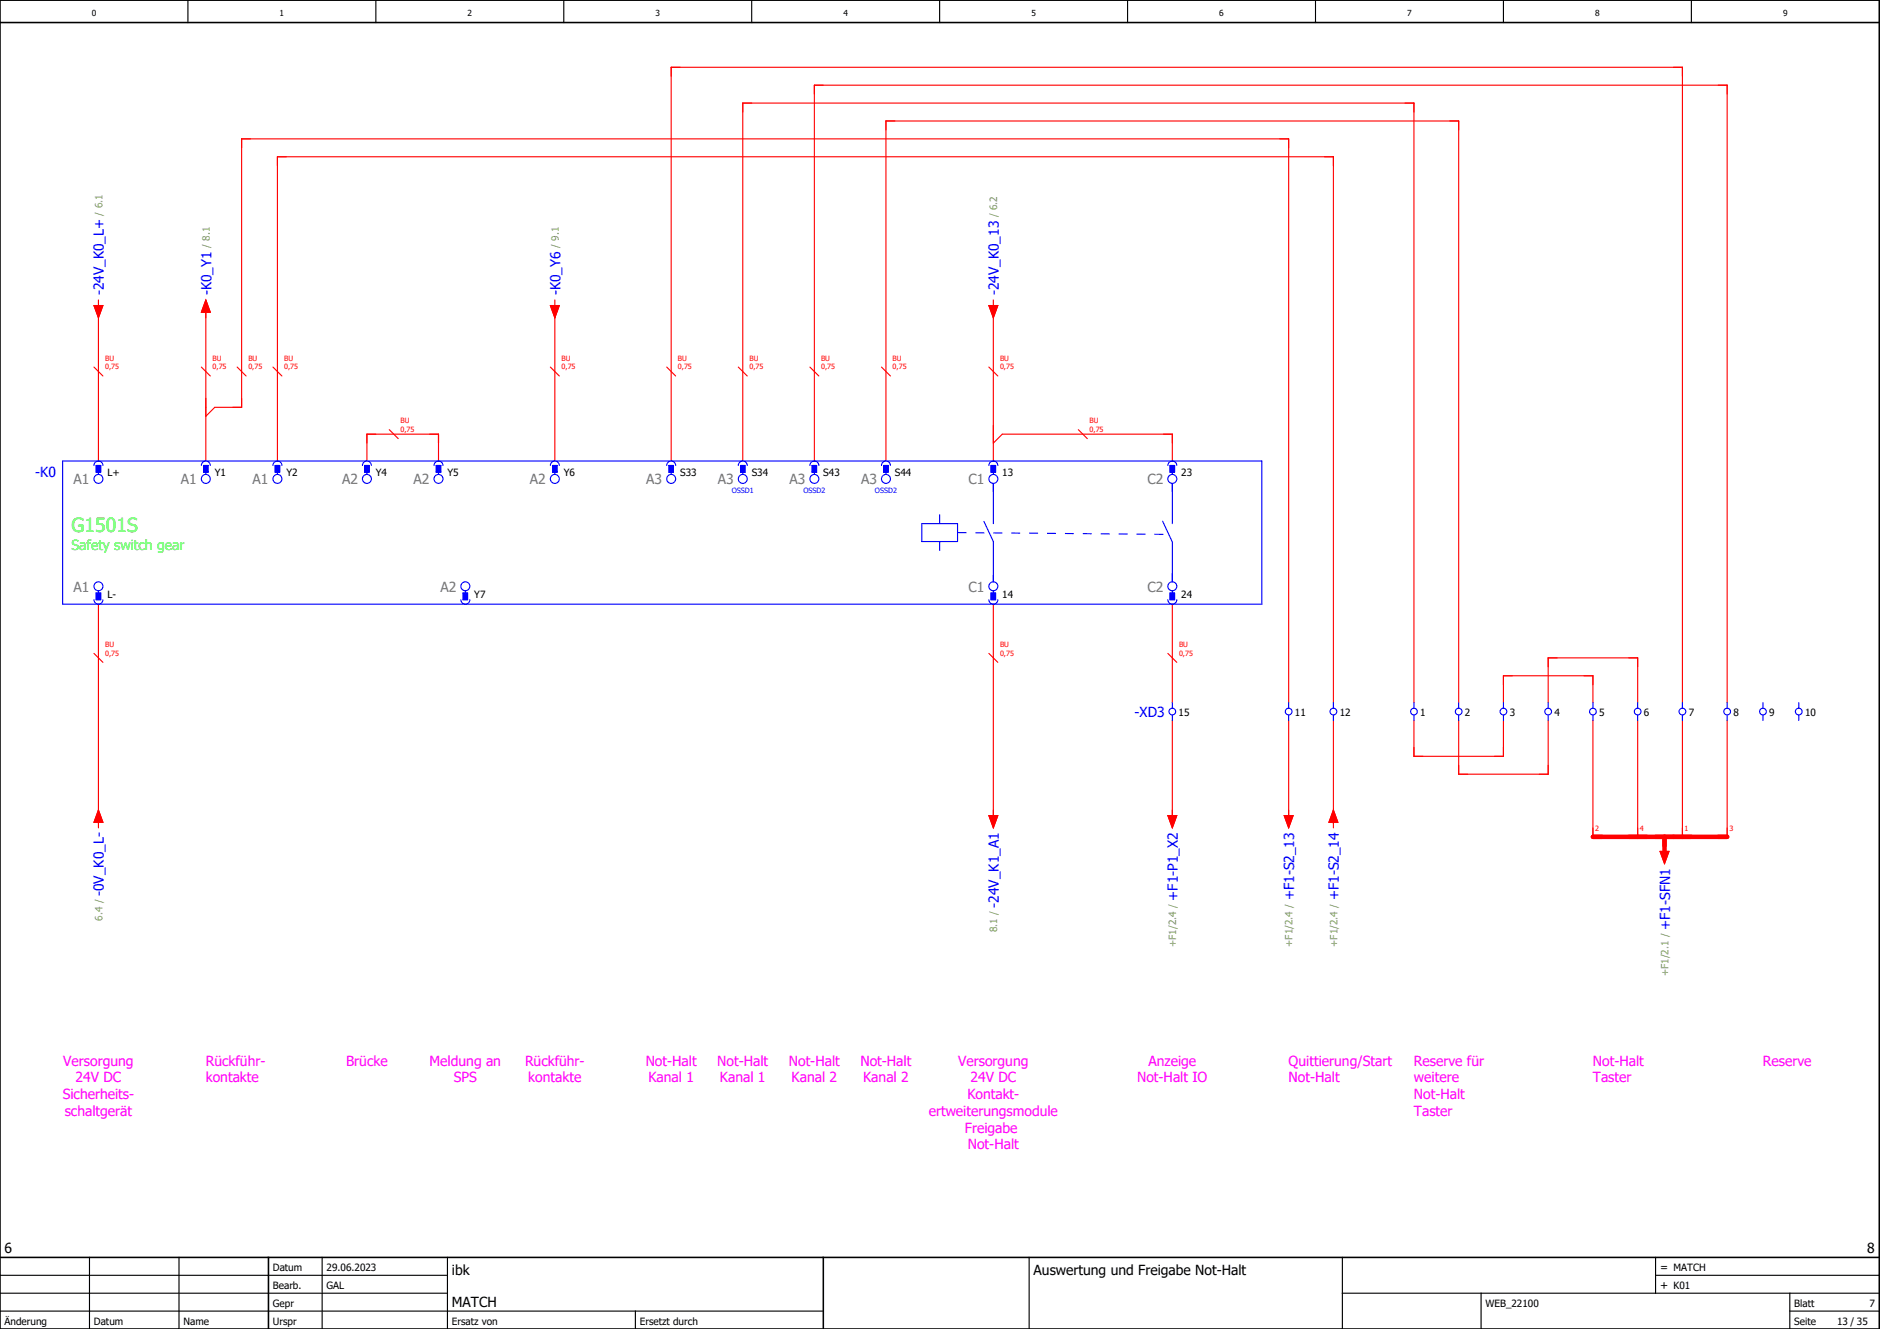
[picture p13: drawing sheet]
<svg xmlns="http://www.w3.org/2000/svg" width="420mm" height="297mm" viewBox="0 0 420 297" stroke-linecap="round" stroke-linejoin="round" font-family="sans-serif">
<defs><g id="words">
<text font-size="4.3" fill="#0f0" x="16" y="118.9">G1501S</text>
<g font-size="3.1" fill="#00f">
<text x="23.2" y="66" transform="rotate(-90 23.2 66)">-24V_K0_L+</text>
<text x="47.2" y="66" transform="rotate(-90 47.2 66)">-K0_Y1</text>
<text x="125.2" y="66" transform="rotate(-90 125.2 66)">-K0_Y6</text>
<text x="223.2" y="66" transform="rotate(-90 223.2 66)">-24V_K0_13</text>
<text x="7.9" y="106.6">-K0</text>
<text x="253.6" y="160.3">-XD3</text>
<text x="23.2" y="200.3" transform="rotate(-90 23.2 200.3)">-0V_K0_L-</text>
<text x="223.2" y="202.9" transform="rotate(-90 223.2 202.9)">-24V_K1_A1</text>
<text x="263.2" y="201.3" transform="rotate(-90 263.2 201.3)">+F1-P1_X2</text>
<text x="289.2" y="201.3" transform="rotate(-90 289.2 201.3)">+F1-S2_13</text>
<text x="299.2" y="201.3" transform="rotate(-90 299.2 201.3)">+F1-S2_14</text>
<text x="373.2" y="207.9" transform="rotate(-90 373.2 207.9)">+F1-SFN1</text>
</g>
<g font-size="3.1" fill="#767676">
<text x="16.4" y="108.1">A1</text>
<text x="40.4" y="108.1">A1</text>
<text x="56.4" y="108.1">A1</text>
<text x="76.4" y="108.1">A2</text>
<text x="92.4" y="108.1">A2</text>
<text x="118.4" y="108.1">A2</text>
<text x="144.4" y="108.1">A3</text>
<text x="160.4" y="108.1">A3</text>
<text x="176.4" y="108.1">A3</text>
<text x="192.4" y="108.1">A3</text>
<text x="216.4" y="108.1">C1</text>
<text x="256.4" y="108.1">C2</text>
<text x="16.4" y="132.4">A1</text>
<text x="98.4" y="132.4">A2</text>
<text x="216.4" y="132.4">C1</text>
<text x="256.4" y="132.4">C2</text>
</g>
<text font-size="3.1" fill="#0f0" x="16" y="122.9">Safety switch gear</text>
<g font-size="3.1" fill="#f0f">
<text x="14.2" y="238.1">Versorgung</text>
<text x="46" y="238.1">Rückführ-</text>
<text x="77.4" y="238.1">Brücke</text>
<text x="96" y="238.1">Meldung an</text>
<text x="117.3" y="238.1">Rückführ-</text>
<text x="144.3" y="238.1">Not-Halt</text>
<text x="160.3" y="238.1">Not-Halt</text>
<text x="176.3" y="238.1">Not-Halt</text>
<text x="192.3" y="238.1">Not-Halt</text>
<text x="214.2" y="238.1">Versorgung</text>
<text x="256.7" y="238.1">Anzeige</text>
<text x="288" y="238.1">Quittierung/Start</text>
<text x="316" y="238.1">Reserve für</text>
<text x="356" y="238.1">Not-Halt</text>
<text x="394" y="238.1">Reserve</text>
<text x="14" y="245.6">Sicherheits-</text>
<text x="16.9" y="241.9">24V DC</text>
<text x="46" y="241.9">kontakte</text>
<text x="101.4" y="241.9">SPS</text>
<text x="118.1" y="241.9">kontakte</text>
<text x="144.9" y="241.9">Kanal 1</text>
<text x="160.9" y="241.9">Kanal 1</text>
<text x="176.9" y="241.9">Kanal 2</text>
<text x="192.9" y="241.9">Kanal 2</text>
<text x="216.2" y="245.6">Kontakt-</text>
<text x="216.9" y="241.9">24V DC</text>
<text x="254.1" y="241.9">Not-Halt IO</text>
<text x="288" y="241.9">Not-Halt</text>
<text x="316" y="241.9">weitere</text>
<text x="316" y="245.6">Not-Halt</text>
<text x="356" y="241.9">Taster</text>
<text x="14.5" y="249.4">schaltgerät</text>
<text x="207.6" y="249.4">ertweiterungsmodule</text>
<text x="316" y="249.4">Taster</text>
<text x="215.6" y="253.1">Freigabe</text>
<text x="216.3" y="256.9">Not-Halt</text>
</g>
<g font-size="3.1">
<text x="1" y="280">6</text>
<text x="417.3" y="280">8</text>
<text x="101" y="285">ibk</text>
<text x="231" y="285">Auswertung und Freigabe Not-Halt</text>
<text x="101" y="292">MATCH</text>
</g>
<g font-size="2.5">
<text x="371" y="284">= MATCH</text>
<text x="371" y="288">+ K01</text>
</g>
<g font-size="2.2" fill="#7ca552">
<text x="22.9" y="48.2" transform="rotate(-90 22.9 48.2)">/ 6.1</text>
<text x="222.9" y="48.6" transform="rotate(-90 222.9 48.6)">/ 6.2</text>
<text x="46.9" y="55.4" transform="rotate(-90 46.9 55.4)">/ 8.1</text>
<text x="124.9" y="55.4" transform="rotate(-90 124.9 55.4)">/ 9.1</text>
<text x="22.9" y="205.8" transform="rotate(-90 22.9 205.8)">6.4 /</text>
<text x="222.9" y="208.4" transform="rotate(-90 222.9 208.4)">8.1 /</text>
<text x="262.9" y="211.7" transform="rotate(-90 262.9 211.7)">+F1/2.4 /</text>
<text x="288.9" y="211.6" transform="rotate(-90 288.9 211.6)">+F1/2.4 /</text>
<text x="298.9" y="211.6" transform="rotate(-90 298.9 211.6)">+F1/2.4 /</text>
<text x="372.9" y="218.2" transform="rotate(-90 372.9 218.2)">+F1/2.1 /</text>
</g>
<g font-size="2.2">
<text x="24" y="106.3">L+</text>
<text x="48" y="106.3">Y1</text>
<text x="64" y="106.3">Y2</text>
<text x="84" y="106.3">Y4</text>
<text x="100" y="106.3">Y5</text>
<text x="126" y="106.3">Y6</text>
<text x="152" y="106.3">S33</text>
<text x="168" y="106.3">S34</text>
<text x="184" y="106.3">S43</text>
<text x="200" y="106.3">S44</text>
<text x="224" y="106.3">13</text>
<text x="264" y="106.3">23</text>
<text x="24" y="133.6">L-</text>
<text x="106" y="133.6">Y7</text>
<text x="224" y="133.6">14</text>
<text x="264" y="133.6">24</text>
<text x="263.4" y="159.9">15</text>
<text x="289.4" y="159.9">11</text>
<text x="299.4" y="159.9">12</text>
<text x="317.4" y="159.9">1</text>
<text x="327.4" y="159.9">2</text>
<text x="337.4" y="159.9">3</text>
<text x="347.4" y="159.9">4</text>
<text x="357.4" y="159.9">5</text>
<text x="367.4" y="159.9">6</text>
<text x="377.4" y="159.9">7</text>
<text x="387.4" y="159.9">8</text>
<text x="395.4" y="159.9">9</text>
<text x="403.4" y="159.9">10</text>
<text x="61" y="284">Datum</text>
<text x="73" y="284">29.06.2023</text>
<text x="61" y="288">Bearb.</text>
<text x="61" y="292">Gepr</text>
<text x="73" y="288">GAL</text>
<text x="332" y="292">WEB_22100</text>
<text x="401" y="292">Blatt</text>
<text x="417.8" y="292">7</text>
<text x="1" y="296">Änderung</text>
<text x="21" y="296">Datum</text>
<text x="41" y="296">Name</text>
<text x="61" y="296">Urspr</text>
<text x="101" y="296">Ersatz von</text>
<text x="143" y="296">Ersetzt durch</text>
<text x="401" y="296">Seite</text>
<text x="410.6" y="296">13 / 35</text>
</g>
<g font-size="1.9">
<text x="20.5" y="3.7">0</text>
<text x="62.5" y="3.7">1</text>
<text x="104.5" y="3.7">2</text>
<text x="146.5" y="3.7">3</text>
<text x="188.5" y="3.7">4</text>
<text x="230.5" y="3.7">5</text>
<text x="272.5" y="3.7">6</text>
<text x="314.5" y="3.7">7</text>
<text x="356.5" y="3.7">8</text>
<text x="398.5" y="3.7">9</text>
</g>
<g font-size="1.6" fill="#f00">
<text x="23.5" y="82.5">0,75</text>
<text x="23.5" y="80.6">BU</text>
<text x="47.5" y="82.5">0,75</text>
<text x="47.5" y="80.6">BU</text>
<text x="55.5" y="82.5">0,75</text>
<text x="55.5" y="80.6">BU</text>
<text x="63.5" y="82.5">0,75</text>
<text x="63.5" y="80.6">BU</text>
<text x="125.5" y="82.5">0,75</text>
<text x="125.5" y="80.6">BU</text>
<text x="151.5" y="82.5">0,75</text>
<text x="151.5" y="80.6">BU</text>
<text x="167.5" y="82.5">0,75</text>
<text x="167.5" y="80.6">BU</text>
<text x="183.5" y="82.5">0,75</text>
<text x="183.5" y="80.6">BU</text>
<text x="199.5" y="82.5">0,75</text>
<text x="199.5" y="80.6">BU</text>
<text x="223.5" y="82.5">0,75</text>
<text x="223.5" y="80.6">BU</text>
<text x="89.5" y="94.6">BU</text>
<text x="243.5" y="94.6">BU</text>
<text x="89.5" y="96.5">0,75</text>
<text x="243.5" y="96.5">0,75</text>
<text x="23.5" y="146.5">0,75</text>
<text x="23.5" y="144.6">BU</text>
<text x="223.5" y="146.5">0,75</text>
<text x="223.5" y="144.6">BU</text>
<text x="263.5" y="146.5">0,75</text>
<text x="263.5" y="144.6">BU</text>
<text x="356.5" y="185.7">2</text>
<text x="366.5" y="185.7">4</text>
<text x="376.5" y="185.7">1</text>
<text x="386.5" y="185.7">3</text>
</g>
<g font-size="1.6" fill="#00f">
<text x="163.5" y="110.2">OSSD1</text>
<text x="179.5" y="110.2">OSSD2</text>
<text x="195.5" y="110.2">OSSD2</text>
</g>
</g></defs>
<g fill="none" stroke="#000" stroke-width=".25">
<path d="M42 0v5M84 0v5M126 0v5M168 0v5M210 0v5M252 0v5M294 0v5M336 0v5M378 0v5M0 293h184M0 289h100M0 285h100"/>
<path d="M20 281v16M40 281v16M72 281v16M100 281v16M142 293v4M230 281v16M300 289h120M300 281v16M331 289v8M370 285h50M370 281v8M400 293h20"/>
<path d="M400 289v8"/>
</g>
<path d="M0 5h420M0 0h420v297h-420zM0 281h420M60 281v16M184 281v16" fill="none" stroke="#000" stroke-width=".35"/>
<g fill="none" stroke="#f00" stroke-width=".25">
<path d="M21 68.3h2l-1 2.7zM22 67v1.3M22 70v33M46 69.8v33.2M46 67l1 2.8h-2zM123 68.3h2l-1 2.7zM124 67v1.3M124 70v33M221 68.3h2l-1 2.7zM222 67v1.3M222 70v33M21 82l2 2"/>
<path d="M45 82l2 2M46 93l2-2h6v-60h234v126M53 82l2 2M61 82l2 2M87 96l2 2M123 82l2 2M149 82l2 2M165 82l2 2M181 82l2 2M197 82l2 2M221 82l2 2M222 99l2-2h38v6"/>
<path d="M241 96l2 2M62 103v-68h236v122M82 103v-6h16v6M150 103v-88h226v142M166 103v-80h150v134M182 103v-84h204v138M198 103v-76h128v130M22 135v50M222 135v48M262 135v22M21 146l2 2M221 146l2 2"/>
<path d="M261 146l2 2M336 157v-6h20v6M346 157v-10h20v10M262 161v22M288 161v22M298 161v24M316 161v8h20v-8M326 161v12h20v-12M356 161v26M366 161v26M376 161v26M386 161v26"/>
<path d="M22 181l1 2.8h-2zM221 182.3h2l-1 2.7zM261 182.3h2l-1 2.7zM287 182.3h2l-1 2.7zM298 181l1 2.8h-2zM371 190.3h2l-1 2.7zM372 189v1.3"/>
</g>
<path d="M356 187h30M372 187v4" fill="none" stroke="#f00" stroke-width="1"/>
<g fill="none" stroke="#00f" stroke-width=".25">
<path d="M14 103h268v32h-268zM21 104a1 1 0 0 1 1-1 1 1 0 0 1 1 1M21.5 104h1v1.5h-1zM22 105.5v.5M45 104a1 1 0 0 1 1-1 1 1 0 0 1 1 1M45.5 104h1v1.5h-1zM46 105.5v.5M61 104a1 1 0 0 1 1-1 1 1 0 0 1 1 1M61.5 104h1v1.5h-1zM62 105.5v.5M81 104a1 1 0 0 1 1-1 1 1 0 0 1 1 1M81.5 104h1v1.5h-1z"/>
<path d="M82 105.5v.5M97 104a1 1 0 0 1 1-1 1 1 0 0 1 1 1M97.5 104h1v1.5h-1zM98 105.5v.5M123 104a1 1 0 0 1 1-1 1 1 0 0 1 1 1M123.5 104h1v1.5h-1zM124 105.5v.5M149 104a1 1 0 0 1 1-1 1 1 0 0 1 1 1M149.5 104h1v1.5h-1zM150 105.5v.5M165 104a1 1 0 0 1 1-1 1 1 0 0 1 1 1M165.5 104h1v1.5h-1z"/>
<path d="M166 105.5v.5M181 104a1 1 0 0 1 1-1 1 1 0 0 1 1 1M181.5 104h1v1.5h-1zM182 105.5v.5M197 104a1 1 0 0 1 1-1 1 1 0 0 1 1 1M197.5 104h1v1.5h-1zM198 105.5v.5M206 117h8v4h-8zM210 115v2M219.9 116.5l2.1 4.5v9M221 104a1 1 0 0 1 1-1 1 1 0 0 1 1 1M221.5 104h1v1.5h-1z"/>
<path d="M222 105.5v.5M222 108v9M259.8 116.5l2.1 4.5M261 104a1 1 0 0 1 1-1 1 1 0 0 1 1 1M261.5 104h1v1.5h-1zM262 105.5v.5M262 108v9M21 134a1 1 0 0 0 1 1 1 1 0 0 0 1-1M21.5 132.5h1v1.5h-1zM22 132v.5M103 134a1 1 0 0 0 1 1 1 1 0 0 0 1-1M103.5 132.5h1v1.5h-1z"/>
<path d="M104 132v.5M210 121v2M221 134a1 1 0 0 0 1 1 1 1 0 0 0 1-1M221.5 132.5h1v1.5h-1zM222 132v.5M261 134a1 1 0 0 0 1 1 1 1 0 0 0 1-1M261.5 132.5h1v1.5h-1zM262 121v9M262 132v.5M262 157v1.3M262 159.8v1.2M288 157v1.3"/>
<path d="M288 159.8v1.2M298 157v1.3M298 159.8v1.2M316 157v1.3M316 159.8v1.2M326 157v1.3M326 159.8v1.2M336 157v1.3M336 159.8v1.2M346 157v1.3M346 159.8v1.2M356 157v1.3"/>
<path d="M356 159.8v1.2M366 157v1.3M366 159.8v1.2M376 157v1.3M376 159.8v1.2M386 157v1.3M386 159.8v1.2M394 157v1.3M394 159.8v1.2M402 157v1.3M402 159.8v1.2"/>
<circle cx="22" cy="107" r="1"/>
<circle cx="46" cy="107" r="1"/>
<circle cx="62" cy="107" r="1"/>
<circle cx="82" cy="107" r="1"/>
<circle cx="98" cy="107" r="1"/>
<circle cx="124" cy="107" r="1"/>
<circle cx="150" cy="107" r="1"/>
<circle cx="166" cy="107" r="1"/>
<circle cx="182" cy="107" r="1"/>
<circle cx="198" cy="107" r="1"/>
<circle cx="222" cy="107" r="1"/>
<circle cx="262" cy="107" r="1"/>
<circle cx="22" cy="131" r="1"/>
<circle cx="104" cy="131" r="1"/>
<circle cx="222" cy="131" r="1"/>
<circle cx="262" cy="131" r="1"/>
<circle cx="262" cy="159" r=".75"/>
<circle cx="288" cy="159" r=".75"/>
<circle cx="298" cy="159" r=".75"/>
<circle cx="316" cy="159" r=".75"/>
<circle cx="326" cy="159" r=".75"/>
<circle cx="336" cy="159" r=".75"/>
<circle cx="346" cy="159" r=".75"/>
<circle cx="356" cy="159" r=".75"/>
<circle cx="366" cy="159" r=".75"/>
<circle cx="376" cy="159" r=".75"/>
<circle cx="386" cy="159" r=".75"/>
<circle cx="394" cy="159" r=".75"/>
<circle cx="402" cy="159" r=".75"/>
</g>
<path d="M214 119l47.1 .4" fill="none" stroke="#00f" stroke-width=".25" stroke-dasharray="2 2" stroke-linecap="butt"/>
<g fill="#00f" stroke="#00f" stroke-width=".22">
<path d="M21.5 104h1v1.5h-1z"/>
<path d="M21.5 132.5h1v1.5h-1z"/>
<path d="M45.5 104h1v1.5h-1z"/>
<path d="M61.5 104h1v1.5h-1z"/>
<path d="M123.5 104h1v1.5h-1z"/>
<path d="M97.5 104h1v1.5h-1z"/>
<path d="M81.5 104h1v1.5h-1z"/>
<path d="M103.5 132.5h1v1.5h-1z"/>
<path d="M181.5 104h1v1.5h-1z"/>
<path d="M165.5 104h1v1.5h-1z"/>
<path d="M149.5 104h1v1.5h-1z"/>
<path d="M197.5 104h1v1.5h-1z"/>
<path d="M221.5 104h1v1.5h-1z"/>
<path d="M221.5 132.5h1v1.5h-1z"/>
<path d="M261.5 104h1v1.5h-1z"/>
<path d="M261.5 132.5h1v1.5h-1z"/>
</g>
<g fill="#f00" stroke="#f00" stroke-width=".22">
<path d="M21 68.3h2l-1 2.7z"/>
<path d="M22 181l1 2.8h-2z"/>
<path d="M123 68.3h2l-1 2.7z"/>
<path d="M46 67l1 2.8h-2z"/>
<path d="M221 68.3h2l-1 2.7z"/>
<path d="M261 182.3h2l-1 2.7z"/>
<path d="M221 182.3h2l-1 2.7z"/>
<path d="M371 190.3h2l-1 2.7z"/>
<path d="M287 182.3h2l-1 2.7z"/>
<path d="M298 181l1 2.8h-2z"/>
</g>
<use href="#words"/>
</svg>
